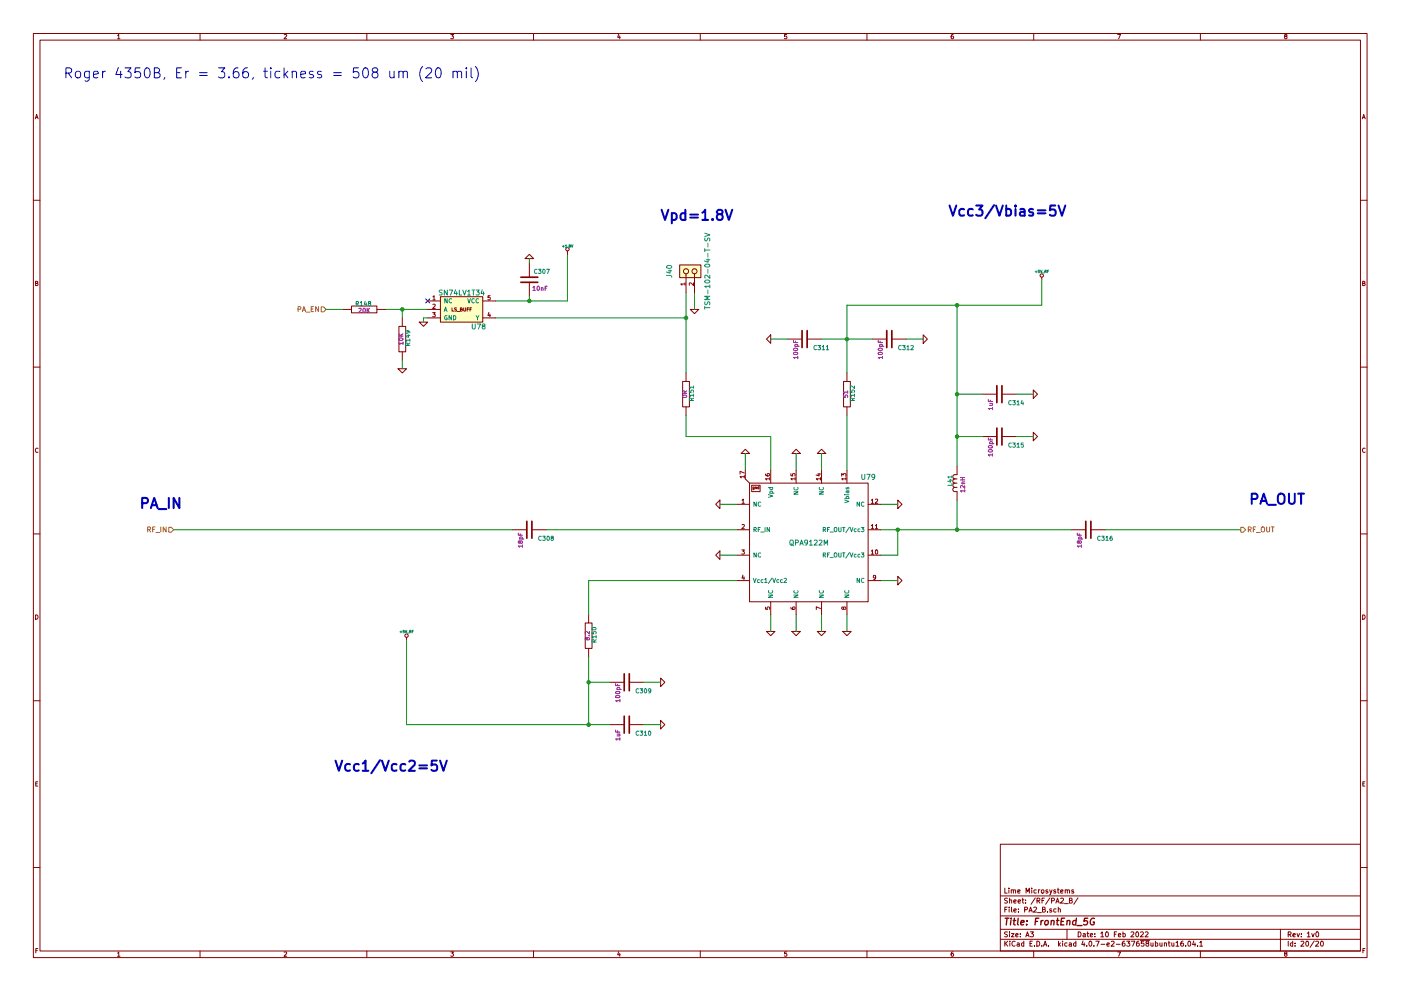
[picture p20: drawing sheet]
<svg xmlns="http://www.w3.org/2000/svg" width="420mm" height="297mm" viewBox="0 0 420 297" stroke-linecap="round" stroke-linejoin="round" font-family="sans-serif">
<g fill="none" stroke="#840000" stroke-width=".3">
<path d="M10 10h400v277h-400zM12 12h396v273.1h-396zM35.3 10.7l.3-.4v1.3M35.3 11.6h.7M60 10v2M85.2 10.4l.5-.1 .3 .4-.8 .9h.8M110 10v2M135.2 10.3h.8l-.4 .5 .4 .3-.1 .4h-.7M160 10v2M185.5 10.2l-.3 1h.8M185.9 10.8v.8M210 10v2"/>
<path d="M235.9 10.3h-.6v.6h.6l.1 .5-.3 .2-.4-.1M260 10v2M285.9 10.3l-.6 .3-.1 .8 .3 .2 .4-.1v-.6l-.4-.1-.3 .3M310 10v2M335.2 10.3h.8l-.5 1.3M360 10v2M385.5 10.9l-.3-.3 .3-.3 .4 .1v.4a.5 .5 0 0 0-.5 .2 .5 .5 0 0 0 0 .5l.3 .1 .3-.2-.3-.5M10.6 35.6l.4-1.3 .4 1.3M10.7 35.2h.6M408.6 35.6l.4-1.3 .4 1.3M408.7 35.2h.6M10 60h2"/>
<path d="M157.5 77.5l1.2-1.3 1.3 1.3zM158.7 78.8v4.3M170.2 75.2v1M203.8 79.4h6.4v3.8h-6.4zM408 60h2M10.7 84.9l.5-.1 .1-.4-.6-.1v1.3h.5l.2-.4-.3-.3M102.9 92.7h2.5M105.4 91.7h7.6v2.1h-7.6zM113 92.7h2.6M119.6 97.8h2.1v7.6h-2.1zM120.6 95.3v2.5M125.7 96.6h2.6l-1.3 1.2z"/>
<path d="M128.3 92.7h3.8M128.3 90.2h3.8M128.3 95.3h3.8M129.7 93.7h.8l-.4 .5 .4 .1v.6h-.8M129.8 89l.4-.4v1.3M129.8 91.3l.5-.1 .2 .3-.8 .9h.8M129.8 89.9h.7M132.1 88.9h12.7v7.7h-12.7zM135.6 92.3v1h.4M136.9 92.3l-.6 .2 .6 .6-.6 .1M137.1 93.4h.7M138.1 92.7h.4l.1-.3-.5-.1v1h.4l.2-.4-.3-.2"/>
<path d="M139.1 92.3v.8l.2 .2 .3-.2v-.8M140.1 92.7h.3M140.6 92.3h-.5v1M140.9 92.7h.4M141.4 92.3h-.5v1M144.8 90.2h3.8M144.8 95.3h3.8M146.6 93.6l-.3 1h.8M146.9 94.1v.9M147 88.6h-.6l-.1 .6h.7v.6h-.7M158.7 84.6v4.3M205.4 85.1h-1.2l.3 .4"/>
<path d="M205.4 84.8v.7M205.7 82.1v5.6M207 92.7h2.5l-1.2 1.3zM208 84.8v.8l-.9-.8-.4 .2 .1 .5M208.3 82.1v5.6M312.4 83.1v.8M408.7 84.9l.5-.1 .1-.4-.6-.1v1.3h.5l.2-.4-.3-.3M10 110h2M119.4 110.5h2.5l-1.3 1.3zM120.6 105.4v2.6M204.7 114.3h2.1v7.7h-2.1zM205.7 111.8v2.5"/>
<path d="M229.9 101.6l1.2-1.2v2.5zM236.2 101.6h4.3M242.1 101.6h4.3M253 114.3h2v7.7h-2zM254 111.8v2.5M261.6 101.6h4.3M267.5 101.6h4.3M276.9 100.4l1.2 1.2-1.2 1.3zM294.6 118.1h4.4M300.5 118.1h4.3M309.9 116.9l1.2 1.2-1.2 1.3zM408 110h2"/>
<path d="M11.4 134.4a.58 .58 0 0 0-.8 .6 .58 .58 0 0 0 .8 .5M205.7 122v2.5M223.5 134.7l1.3 1.2h-2.6zM238.8 134.7l1.2 1.2h-2.5zM246.4 134.7l1.2 1.2h-2.5zM254 122v2.5M287 139.7v2.6h-.9l-.4 .5 .2 .6 .5 .1M294.6 130.8h4.4M300.5 130.8h4.3M309.9 129.6l1.2 1.2-1.2 1.3zM409.4 134.4a.58 .58 0 0 0-.8 .6 .58 .58 0 0 0 .8 .5M153.7 158.8h4.3"/>
<path d="M159.5 158.8h4.3M214.6 151.2l1.3-1.3v2.5zM221 158.8h3.8M221 151.2h3.8M222.5 149.9l.4-.3v1.3M222.5 157.3l.5-.1 .2 .4-.7 .9h.7M222.5 150.9h.7M223.2 142.9h-1.3l.4 .3M223.2 141.8l-1.3-.5v.8M223.2 142.5v.7M223.5 141v2.5l1.3 1.3M224.8 144.8h35.5v35.6h-35.5z"/>
<path d="M225.4 145.5h2.6v1.9h-2.6zM226.2 146.5l-.4-.1 .1-.4h.3v.6l-.4 .1M226.5 146.1l.3-.1 .1 .5M226.5 146v.5M227.6 145.7v.8l-.4-.1v-.3l.4-.1M229.6 142.1l.3 .5 .7 .1 .2-.3-.1-.4-.6 .1-.1 .3 .3 .3M230.8 143.5h-1.2l.3 .4M230.8 143.2v.7M231.1 141v3.8M237.2 142v.6l.6 .1v-.7h.5v.7M238.5 143.5h-1.3l.3 .4M238.5 143.2v.7"/>
<path d="M238.8 141v3.8M245.2 142.1h.9M245.6 141.9v.8l-.9-.3M246.1 143.5h-1.3l.4 .4M246.1 143.2v.7M246.4 141v3.8M252.4 142.7v-.8l.5 .5 .1-.4h.6v.7M253.7 143.5h-1.3l.4 .4M253.7 143.2v.7M254 141v3.8M260.3 158.8h3.9M260.3 151.2h3.9"/>
<path d="M261.3 157.6l.3-.4v1.3M261.3 149.9l.3-.3v1.3M261.3 150.9h.7M261.3 158.5h.7M262.5 157.6l.4-.4v1.3M262.5 149.7l.5-.1 .2 .3-.8 1h.8M262.5 158.5h.7M269.2 149.9l1.3 1.3-1.3 1.2zM286.4 146.1l-.5 .2-.2 .5 .5 .5 .8 .1v2.5M286.4 144.8l-.5 .2-.2 .4 .2 .5 .5 .2M286.4 143.5l-.5 .2-.2 .4 .2 .5 .5 .2M286.4 146.1h.6"/>
<path d="M286.4 144.8h.6M286.4 143.5h.6M321.3 158.8h4.3M327.2 158.8h4.3M10 160h2M214.6 166.4l1.3-1.3v2.6zM221 166.4h3.8M221 174h3.8M222.5 164.8h.7l-.4 .5 .4 .1v.6h-.7M222.8 172.4l-.3 .9h.8M223.1 172.9v.8M260.3 166.4h3.9"/>
<path d="M260.3 174h3.9M261.3 165.2l.3-.4v1.3M261.3 166.1h.7M262.6 173l-.2 .2h-.4v-.6l.4-.1 .2 .2v.7l-.6 .3M262.6 164.9l.2-.1a.61 .61 0 0 1 .5 .7 .61 .61 0 0 1-.6 .5zM269.2 172.8l1.3 1.2-1.3 1.3zM408 160h2M10.7 184.3a.65 .65 0 0 1 .7 .7 .65 .65 0 0 1-.7 .6zM121.9 191v.8M175.5 186.7h2v7.6h-2zM176.5 184.2v2.5M176.5 194.3v2.6"/>
<path d="M229.6 182v.6h.5v-.6h.6v.6M229.9 189.3h2.5l-1.3 1.2zM231.1 180.4v3.8M237.2 182.1l.3 .5h.7l.3-.2-.2-.4-.6 .1v.3l.2 .2M237.5 189.3h2.5l-1.2 1.2zM238.8 180.4v3.8M245.1 189.3h2.5l-1.2 1.2zM246.1 182.4l-1.3-.5v.8M246.4 180.4v3.8M252.7 189.3h2.6l-1.3 1.2zM253 182.2l.6-.2v.6a.52 .52 0 0 1-.6-.1 .52 .52 0 0 1-.2-.5h-.3l-.1 .4 .3 .2 .3-.2M254 180.4v3.8"/>
<path d="M408.7 184.3a.65 .65 0 0 1 .7 .7 .65 .65 0 0 1-.7 .6zM10 210h2M182.9 204.5h4.3M182.9 217.2h4.3M188.7 204.5h4.3M188.7 217.2h4.3M198.1 203.2l1.3 1.3-1.3 1.3zM198.1 215.9l1.3 1.3-1.3 1.3zM408 210h2M10.7 234.9h.5M11.3 234.3h-.6v1.3h.6M408.7 234.9h.4"/>
<path d="M409.3 234.3h-.6v1.3h.6M300 253h108v32.1h-108zM10 260h2M300 278.5h108M300 274.5h108M300 268.5h108M301.3 266.2v1.5h.8M301.3 272.6h.6M302.1 271.9h-.8v1.5M302.1 279.4l-.8 .1a.64 .64 0 0 0 .8 .7l-.1 .5h-.7M302.1 269.3l-.8 .1a.64 .64 0 0 0 .8 .7l-.1 .5h-.7M302.6 266.2v.2"/>
<path d="M302.6 266.7v1M302.6 271.9v.1M302.6 272.4v1M302.8 279.3v.2M302.8 269.8h.6v.9M302.8 269.2v1.5M302.8 279.8v1M303.3 266.8h.6v.9M303.3 266.7v1M303.3 279.8h.8l-.8 1h.8M303.4 271.9v1.3l.2 .2M303.9 266.9l.2-.2 .4 .1 .1 .9"/>
<path d="M304 270.2l.7-.1v-.3l-.4-.1-.3 .2 .1 .7h.6M304.1 272.9l.7-.1-.1-.3-.4-.1-.2 .2v.7h.6M305.2 267.2l.7-.1v-.3l-.5-.1-.2 .2 .1 .7h.6M305.3 270.2l.7-.1v-.3l-.4-.1-.3 .2 .1 .7h.6M305.4 273.3v.1M305.4 272.5v.1M306 279.9v.1M306.5 269.7h.6M306.7 269.2v1.3l.4 .2M307.3 272.7l.7-.1 .1-.6-.8-.1v1.5M307.6 270.6v.1M307.6 269.8v.1"/>
<path d="M307.7 267.7v-1.5l.5 1.1 .5-1.1v1.5M308.6 273.4l.5-1.5 .5 1.5M308.7 273h.7M309 279.3h.9l-.5 .6 .5 .1v.7h-.9M309.4 266.2v.2M309.4 266.7v1M310 272l.6-.1 .3 .4-1 1.1h1M310.5 269.1l-1.3 2M310.8 266.8l-.5-.1-.2 .3v.6h.7M311 270l.7-.1 .1-.5-.8-.2v1.5M311.1 273.5h1.2M311.4 270l.5 .7"/>
<path d="M311.4 266.7v1M311.9 266.7l-.5 .3M312.4 266.8h.6v.8h-.6zM312.5 269.9h.5M312.6 272.6l.8-.1v-.5l-.8-.1v1.5h.6l.3-.5-.3-.3M313.2 269.2h-.7v1.5M314.1 273.3v.1M314.2 266.8l-.3-.1-.3 .2 .1 .2 .5 .2v.3h-.6M314.8 266.7l.3 1M314.9 269.1l-1.3 2M315.4 272.5l-.4-.1-.2 .2 .1 .2 .5 .2v.3h-.6M315.4 270l.7-.1 .1-.5-.8-.2v1.5"/>
<path d="M315.5 266.7l-.7 1.5M316.6 266.8l-.4-.1-.2 .2 .1 .2 .5 .2v.3h-.6M316.7 270.7l.4-1.5 .6 1.5M316.7 272.5l-.4-.1-.3 .3 .1 .6h.6M316.8 270.3h.7M317.1 266.7h.6M317.3 266.2v1.3l.4 .2M317.4 272.5h.6v.9M317.4 271.9v1.5M318.1 269.4l.6-.2 .2 .4-.9 1.1h.9M318.1 267.2l.7-.1-.1-.3-.4-.1-.2 .2 .1 .7h.5M319.2 270.9h1.2"/>
<path d="M319.5 266.8h.5l.1 .9M319.5 266.7v1M320 278.5v3M320.1 266.9l.2-.2 .4 .1 .1 .9M320.7 269.9l.7-.1v-.4l-.7-.2v1.5h.6l.3-.5-.4-.3M322 266.8l-.4-.1-.2 .2 .1 .2 .5 .2v.3h-.6M323.3 269.1l-1.3 2M323.3 279.3a.76 .76 0 0 1 .9 .8 .76 .76 0 0 1-.9 .7zM324.8 279.9h.6l.1 .9M326 279.8h.5M326.2 279.3v1.3l.3 .2M328.3 279.9v.1"/>
<path d="M330.1 279.7l.5-.4v1.5M331.7 279.5l.2-.2a.72 .72 0 0 1 .5 .8 .72 .72 0 0 1-.6 .6l-.3-.5zM334.9 279.3h-.7v1.5M336.8 279.9l.4-.1 .3 .3-.1 .6h-.6M336.8 279.3v1.5M339.2 279.5l.6-.2 .3 .4-1 1.1h1M340.8 279.5l.2-.2a.72 .72 0 0 1 .5 .8 .72 .72 0 0 1-.7 .6l-.2-.5zM342 279.5l.6-.2 .3 .4-.9 1.1h.9M343.5 279.5l.5-.2 .3 .4-.9 1.1h.9M384 278.5v6.6M389 279.8l.3 1 .4-1M390.3 279.9v.1"/>
<path d="M392 279.7l.5-.4v1.5M393.4 279.8l.4 1 .3-1M394.8 279.5l.2-.2a.72 .72 0 0 1 .5 .8 .72 .72 0 0 1-.7 .6l-.2-.5zM408 260h2M10.7 284.9h.5M11.4 284.3h-.7v1.3M35.3 285.7l.3-.4v1.3M35.3 286.6h.7M60 285.1v1.9M85.2 285.4l.5-.1 .3 .4-.8 .9h.8M110 285.1v1.9M135.2 285.3h.8l-.4 .5 .4 .3-.1 .4h-.7"/>
<path d="M160 285.1v1.9M185.5 285.3l-.3 .9h.8M185.9 285.8v.8M210 285.1v1.9M235.9 285.3h-.6v.6h.6l.1 .5-.3 .2-.4-.1M260 285.1v1.9M285.9 285.3l-.6 .3-.1 .8 .3 .2 .4-.1v-.6l-.4-.1-.3 .3M300 281.5h108M301.3 282.1v1.5M301.5 282.7l.7 .9M302.2 282.1l-.9 .9M302.8 282.1v.2"/>
<path d="M302.8 282.6v1M304.4 282.3a.67 .67 0 0 0-.9 .6 .67 .67 0 0 0 .9 .6M304.6 280.3l.7-.1v-.3l-.4-.1-.3 .2 .1 .7h.6M305.1 282.7h.5l.1 .9M305.7 283l-.7 .2 .2 .4 .5-.1M306 280.7v.1M307 282.7l-.4-.1-.3 .3 .1 .6h.6M307 282.1v1.5M307.6 280.8l.5-1.5 .5 1.5M307.8 280.4h.7M308.9 282.8h.5M309.6 282.1h-.7v1.5h.7"/>
<path d="M310 285.1v1.9M310.2 283.5v.1M310.9 282.1a.76 .76 0 0 1 .9 .8 .76 .76 0 0 1-.9 .7zM312.4 283.5v.1M313 283.6l.4-1.5 .5 1.5M313.1 283.2h.7M314.5 283.5v.1M317.4 282.1v1.5M317.6 283l.4 .6M318 282.6l-.6 .6M318.7 282.1v.2M318.7 282.6v1"/>
<path d="M320 282.7l-.4-.1-.3 .3 .1 .6h.6M320.7 282.7h.6v.9M321.3 283l-.7 .2 .2 .4 .5-.1M322.7 282.7l-.5-.1-.3 .3 .1 .6h.7M322.7 282.1v1.5M324.8 282l-.4 1.1h1M325.1 282.6v1M325.5 280.2l-.7 .3 .2 .3 .5-.1M325.9 283.5v.1M326.7 282.3l.2-.2a.72 .72 0 0 1 .6 .8 .72 .72 0 0 1-.7 .6l-.2-.5zM327 280.3l.7-.1-.1-.3-.4-.1-.2 .2 .1 .7h.5M328.1 283.5v.1"/>
<path d="M328.3 280.7v.1M328.6 282.1h1l-.6 1.5M330.1 280.8h.9M330.2 283h1.1M332 283.1l.7-.1-.1-.3-.4-.1-.2 .2 .1 .7h.5M333.3 282.3l.6-.2 .2 .4-.9 1.1h.9M334.2 280h.5M334.8 283h1.1M335.2 285.3h.8l-.5 1.3M335.4 280.3l.7-.1v-.3l-.5-.1-.2 .2 .1 .7h.6M337.3 282.1l-.7 .4-.1 .8 .3 .3 .5-.1v-.8h-.5l-.3 .3M337.9 282.1h.9l-.5 .6 .5 .1v.7h-.9"/>
<path d="M339.3 282.1h1l-.6 1.5M341.5 282.1l-.6 .4-.1 .8 .3 .3 .5-.1-.1-.8h-.4l-.3 .3M342 281.8h2.8M343 282.1h-.7l-.1 .7 .8-.1v.8h-.8M343.9 282.7l-.2-.2 .2-.4 .5 .2v.3a.61 .61 0 0 0-.6 .2 .61 .61 0 0 0-.1 .7h.7l.1-.5-.3-.3M345.2 282.6v.9h.6M345.8 282.6v1M346.5 282.7l.4-.1 .3 .3-.1 .6h-.6M346.5 282.1v1.5M347.9 282.6v.9h.6M348.5 282.6v1M349.2 282.7h.6v.9"/>
<path d="M349.2 282.6v1M350.3 282.6h.6M350.5 282.1v1.3l.4 .2M351.4 282.6l.1 .9h.5M352 282.6v1M352.7 282.5l.4-.4v1.5M352.7 283.6h.8M354.8 282.1l-.6 .4-.1 .8 .3 .3 .5-.1-.1-.8h-.4l-.3 .3M355.6 283.5v.1M356.4 282.3l.2-.2a.72 .72 0 0 1 .5 .8 .72 .72 0 0 1-.6 .6l-.3-.5zM358 282l-.3 1.1h.9M358.4 282.6v1"/>
<path d="M359.2 283.5v.1M359.8 282.5l.4-.4v1.5M359.8 283.6h.9M360 285.1v1.9M385.5 285.9l-.3-.3 .3-.3 .4 .1v.4a.5 .5 0 0 0-.5 .2 .5 .5 0 0 0 0 .5l.3 .1 .3-.2-.3-.5M386.3 280.1l.7-.1 .1-.5-.8-.2v1.5M386.3 282.1v1.5M386.7 280.1l.5 .7M387.7 282.7l-.5-.1-.2 .3v.6h.7M387.7 282.1v1.5M387.8 280.3l.7-.1-.1-.3-.4-.1-.2 .2v.7h.6M388.4 283.5v.1"/>
<path d="M388.4 282.7v.1M390.2 282.3l.6-.2 .2 .4-.9 1.1h.9M390.3 280.7v.1M391.7 282.3l.2-.2a.72 .72 0 0 1 .6 .8 .72 .72 0 0 1-.7 .6l-.2-.5zM392 280.8h.9M394.2 282l-1.3 2M394.6 282.3l.6-.2 .3 .4-1 1.1h1M396.2 282.3l.2-.2a.72 .72 0 0 1 .5 .8 .72 .72 0 0 1-.7 .6l-.2-.5zM408.7 284.9h.5M409.3 284.3h-.6v1.3"/>
<circle cx="170.2" cy="74.7" r=".51"/>
<circle cx="205.7" cy="81.3" r=".76"/>
<circle cx="208.3" cy="81.3" r=".76"/>
<circle cx="312.4" cy="82.6" r=".51"/>
<circle cx="121.9" cy="190.5" r=".51"/>
</g>
<g fill="none" stroke="#840000" stroke-width=".41">
<path d="M301.4 275.2h1.2M302 275.2l-.2 2M303.2 275.9l-.2 1.3M303.3 275.2l-.1 .2M303.9 275.9h.7M304.2 275.2l-.2 1.7 .5 .3M305.4 275.2l-.2 1.7 .2 .3M306.1 276.6l1-.2v-.4l-.6-.1-.3 .3v.9h.7M307.9 277v.2M308.1 276l-.1 .2M310.5 276.2h.7M311.6 275.2h-1l-.2 2"/>
<path d="M312.3 275.9l-.2 1.3M312.8 275.9l-.6 .4M313.5 276.1l.3-.2 .6 .2-.1 .7-.4 .4-.5-.2zM315.3 276.1l.8-.1-.1 1.2M315.3 275.9l-.1 1.3M316.8 275.9h.8M317.2 275.2l-.2 1.7 .4 .3M318.2 276.2h.7M319.3 275.2h-1l-.2 2h.9M320 276.1l.8-.1v1.2M320.1 275.9l-.2 1.3M322.7 276h-.7l-.4 .8 .4 .4 .6-.1"/>
<path d="M322.8 275.2l-.2 2M323 277.4h1.5M326.2 275.2h-.9l-.2 1 .3-.2 .6 .1 .2 .3-.2 .6-.3 .2-.8-.2M328.2 275.3a.99 .99 0 0 0-1.2 .7 .99 .99 0 0 0 .7 1.2l.4-.2 .1-.6h-.4"/>
</g>
<g fill="none" stroke="#0000c2" stroke-width=".3">
<path d="M126.7 19.9a3.4 3.4 0 0 0 0 4.6M142.6 19.9a3.4 3.4 0 0 1 0 4.6M19.8 21.9h1.1a.81 .81 0 0 0 .6-.8 .81 .81 0 0 0-.6-.8h-1.1v3M20.5 21.9l1 1.4M22.9 21.5a.82 .82 0 0 1 1.3 .4v.9a.82 .82 0 0 1-.8 .6 .82 .82 0 0 1-.8-.6v-.9zM26.8 21.3v2.5a.84 .84 0 0 1-1.3 .4M26.8 21.5a.96 .96 0 0 0-1.5 .4l.2 1.1a.99 .99 0 0 0 1.3 .2M28 22.3l1.5-.2-.2-.6-.8-.2-.5 .5 .2 1.4h1.1M30.8 21.3v2M31.6 21.3l-.6 .2-.2 .4M35.5 20.2l-.8 2.1h1.9M36.2 21.3v2"/>
<path d="M37.5 20.3h1.8l-1 1.2a.81 .81 0 0 1 1 .6v.7l-.3 .4-1.1 .1-.4-.3M42 20.3h-1.4l-.2 1.5 .5-.3 1 .1 .3 .5-.2 .9-.4 .3h-.7l-.5-.3M43.7 20.5a.7 .7 0 0 1 1.2 .4 1.54 1.54 0 0 1-.9 2.4 1.95 1.95 0 0 1-.3-2.8zM46.3 21.8l1.3-.2 .3-.4-.3-.7-1.3-.2v3h1.1a.78 .78 0 0 0 .6-.8 .78 .78 0 0 0-.7-.7M49.4 23.2l-.3 .6M53 21.8h1M54.4 20.3h-1.4v3h1.4M55.7 21.3v2M56.6 21.3l-.6 .2-.3 .4M59.8 21.8h2.3M59.8 22.6h2.3M65.6 20.3h1.8l-1 1.2a.81 .81 0 0 1 1 .6v.7l-.3 .4-1.1 .1-.4-.3"/>
<path d="M68.7 23l.1 .2h-.3l.2-.2v.3M71.4 20.3a1.22 1.22 0 0 0-1.4 1.3l.1 1.4a.95 .95 0 0 0 1.4 0l.2-.9-.3-.5-.9-.1-.5 .6M74.2 20.3a1.22 1.22 0 0 0-1.4 1.3l.1 1.4a.95 .95 0 0 0 1.5 0l.1-.9-.3-.5-.8-.1-.6 .6M75.9 23.2l-.3 .6M79.1 21.3h1.1M79.5 20.3v2.6l.2 .3 .5 .1M81.2 20.3l-.1 .2 .1 .1 .2-.1-.2-.2v.3M81.2 21.3v2M83.9 21.5a.96 .96 0 0 0-1.4 .4l.1 1.1a.99 .99 0 0 0 1.3 .2M85.2 20.3v3M85.5 22.2l.8 1.1M86.3 21.3l-1.1 1.2"/>
<path d="M87.6 21.6a.76 .76 0 0 1 1.3 .2v1.5M87.6 21.3v2M90.2 22.3l1.4-.2-.1-.6-.9-.2-.4 .5 .1 1.4h1.2M93.9 21.5l-.7-.2-.4 .5 .1 .4 1 .3 .2 .3-.2 .4h-1.1M96.3 21.5l-.7-.2-.4 .5 .2 .4 .9 .3 .2 .3-.2 .4h-1.1M100.1 21.8h2.3M100.1 22.6h2.3M107.5 20.3h-1.4l-.2 1.5 .4-.3 1.1 .1 .2 .5-.1 .9-.4 .3h-.8l-.4-.3M109.2 20.5a.7 .7 0 0 1 1.1 .4 1.54 1.54 0 0 1-.8 2.4 1.95 1.95 0 0 1-.3-2.8zM112.2 21.6l-.6-.6 .2-.4 .4-.3 .9 .2 .2 .4-.1 .4-.4 .3h-.6l-.6 .6 .2 .8a.95 .95 0 0 0 1.4 0l.1-.8-.5-.6M116.9 21.3l.1 1.9a.84 .84 0 0 0 1.2-.2M118.2 21.3v2"/>
<path d="M119.6 21.6a.76 .76 0 0 1 1.3 .2v1.5M119.6 21.3v2M120.9 21.8a.72 .72 0 0 1 1.1-.3l.2 1.8M127.7 20.6l.5-.3 1 .2a.81 .81 0 0 1 .1 1.1l-1.7 1.7h1.9M131 20.5a.7 .7 0 0 1 1.2 .4 1.54 1.54 0 0 1-.9 2.4 1.95 1.95 0 0 1-.3-2.8zM135.9 21.6a.76 .76 0 0 1 1.3 .2v1.5M135.9 21.3v2M137.2 21.8a.72 .72 0 0 1 1.1-.3l.1 1.8M139.9 20.3l-.2 .2 .2 .1 .1-.1-.1-.2v.3M139.9 21.3v2M141.3 20.3v2.6l.4 .4"/>
</g>
<g fill="none" stroke="#840000" stroke-width=".51">
<path d="M156.2 84.6h5.1M156.2 83.1h5.1M240.5 99.1v5.1M242.1 99.1v5.1M265.9 99.1v5.1M267.5 99.1v5.1M299 115.6v5.1M300.5 115.6v5.1M299 128.3v5.1M300.5 128.3v5.1M158 156.2v5.1M159.5 156.2v5.1"/>
<path d="M325.6 156.2v5.1M327.2 156.2v5.1M187.2 202v5M187.2 214.7v5M188.7 202v5M188.7 214.7v5"/>
</g>
<g fill="none" stroke="#008484" stroke-width=".3">
<path d="M168.7 73.8h.5M169 73.5v.6M169.6 73.6l.2-.2v.7M169.6 74.1h.4M170.3 74.1h.1M170.8 73.7l-.1-.3h.3v.2l-.3 .2 .1 .3 .3-.1-.2-.3M171.3 73.4l.3 .7 .2-.7M200 79.8a.73 .73 0 0 1 .9-.3 .73 .73 0 0 1 .5 .7 .74 .74 0 0 1-.9 .3 .74 .74 0 0 1-.5-.7zM211.4 69.9l1.5 .5-1.5 .5M211.4 74.5v.9M211.4 75h1.5M211.4 79.4a.73 .73 0 0 1 .9-.4 .73 .73 0 0 1 .5 .8 .74 .74 0 0 1-.9 .3 .74 .74 0 0 1-.5-.7z"/>
<path d="M211.4 71.3l.1 .8a.63 .63 0 0 0 .8-.7l.5 .1v.7M211.9 77.9h1M212.3 72.9v1.1M212.3 75.9v1.2M212.4 77.6v1l-1.1-.4M106.8 91l.6-.1 .1-.4-.7-.1v1.2M107.1 91l.4 .6M108 90.7l.4-.3v1.2M108 91.6h.7M109.5 90.3l-.3 .9h.8M109.8 90.8v.8M110.7 90.9l-.2-.2 .2-.3 .4 .1v.3a.52 .52 0 0 0-.5 .1 .52 .52 0 0 0-.1 .6h.6l-.2-.6"/>
<path d="M122.2 99.2l.2 .2v.4h-.7l-.1-.4 .3-.2h.7l.3 .6M132.6 87l-.8 .1a.63 .63 0 0 0 .7 .8v.5h-.8M133.2 93.3l.4-1.2 .5 1.2M133.3 92.9h.6M134.1 94.7a.57 .57 0 0 0-.8 .5 .57 .57 0 0 0 .8 .5v-.4h-.2M134.1 89.5v1.3l-.7-1.3v1.3M134.1 86.9v1.6l-.9-1.6v1.6M134.7 86.9h1l-.6 1.6M135.4 94.6v1.3l-.7-1.3v1.3M135.4 89.6a.56 .56 0 0 0-.7 .5 .56 .56 0 0 0 .7 .6M136 94.6a.64 .64 0 0 1 .7 .6 .64 .64 0 0 1-.7 .7zM136.6 86.9l-.4 1h1"/>
<path d="M137 87.4v1.1M137.7 86.9v1.6h.8M138.8 86.9l.5 1.6 .5-1.6M140.2 87.4l.5-.5v1.6M140.2 88.5h.9M140.3 89.5l.4 1.3 .4-1.3M141.5 86.9h.9M141.6 97.1v1.2l.3 .3 .6-.3v-1.2M142 86.9v1.6M142.2 89.6a.56 .56 0 0 0-.7 .5 .56 .56 0 0 0 .7 .6M142.8 86.9h.9l-.5 .6 .5 .3-.1 .5-.2 .2-.6-.2M142.8 94.6l.4 .7 .4-.7"/>
<path d="M143.1 97.1h1l-.6 1.5M143.2 95.3v.6M143.5 89.6a.56 .56 0 0 0-.8 .5 .56 .56 0 0 0 .8 .6M144.7 86.9l-.4 1h.9M144.9 97.8l-.3-.4 .1-.2h.6l.1 .4-.8 .4 .3 .6 .6-.3-.3-.5M145 87.4v1.1M161 80.8a.56 .56 0 0 0-.7 .5 .56 .56 0 0 0 .7 .6M161.5 80.7h.8l-.5 .5 .4 .1v.6h-.7M162.9 80.8l.1-.1a.61 .61 0 0 1 .5 .6 .61 .61 0 0 1-.6 .6zM163.9 80.7h.8l-.5 1.3M199.9 82.6h1.3l.2 .5M200.4 81.2h1"/>
<path d="M200.9 80.9v1l-1.1-.4M211.4 91.8v.8M211.4 92.2h1.5M211.4 90.5l.1 .8a.63 .63 0 0 0 .8-.8l.5 .1v.7M211.4 84.2a.73 .73 0 0 1 .9-.4 .73 .73 0 0 1 .5 .8 .74 .74 0 0 1-.9 .3 .74 .74 0 0 1-.5-.7zM212.3 80.7v1.2M212.3 86.9v1.2M212.9 88.8h-1.5l1 .5-1 .5h1.5M212.9 85.8h-1.5l.4 .5M212.9 82.5v.9l-1.1-.9-.4 .3 .1 .6M212.9 85.4v.9M310.4 81.4h.6"/>
<path d="M310.7 81.2v.5M311.7 81h-.3v.3h.3l.1 .3-.4 .1M312 81l.3 .7 .2-.7M312.6 81.8h.6M313.4 81.4l.3-.1 .1-.3h-.4v.7M313.5 81.4l.3 .3M314.1 81.3h.3M314.5 81h-.4v.7M122 100.5h.9M122.3 103.5l-.1-.6h-.5l-.1 .6h1.3M122.5 100.3v.8l-.9-.3M122.9 102h-1.3l.4 .3"/>
<path d="M122.9 102.8l-.6 .4M122.9 101.6v.7M206.7 117v.6h.6v-.6h.6v.6M208 118.5h-1.3l.4 .3M208 116h-1.3l.4 .4M208 119.3l-.6 .4M208 115.7v.7M208 118.1v.7M244.9 103.7a.56 .56 0 0 0-.8 .5 .56 .56 0 0 0 .8 .5M245.3 103.6h.8l-.5 .4 .4 .2v.5h-.7M246.6 103.9l.3-.3v1.2M246.6 104.8h.7"/>
<path d="M247.8 103.9l.4-.3v1.2M247.8 104.8h.7M255 117v.6h.6v-.6h.5v.6M256.3 118.5h-1.3l.3 .3M256.3 115.7v.8l-1-.8-.3 .2 .1 .5M256.3 119.3l-.6 .4M256.3 118.1v.7M270.3 103.7a.56 .56 0 0 0-.8 .5 .56 .56 0 0 0 .8 .5M270.7 103.6h.8l-.5 .4 .4 .2v.5h-.7M272 103.9l.3-.3v1.2M272 104.8h.7M273.2 103.7l.5-.1 .2 .3-.8 .9h.8"/>
<path d="M207.4 120.1l-.1-.7h-.5l-.1 .7h1.3M255.7 120.1l-.1-.7h-.5l-.1 .7h1.3M303.3 132.9a.56 .56 0 0 0-.8 .5 .56 .56 0 0 0 .8 .5M303.3 120.2a.56 .56 0 0 0-.8 .5 .56 .56 0 0 0 .8 .5M303.7 132.8h.8l-.4 .5 .3 .1v.5h-.7M303.7 120.1h.8l-.4 .5 .3 .1v.5h-.7M305 133.1l.4-.3v1.2M305 120.4l.4-.3v1.2M305 134h.7M305 121.3h.7M306.5 120l-.3 .9h.8M306.8 120.5v.8"/>
<path d="M306.9 132.8h-.6l-.1 .6h.7v.5h-.7M226.1 158.8l.6-.1 .1-.5-.7-.1v1.3M226.4 158.8l.4 .6M226.8 150.5v1.3l-.7-1.3v1.3M227.4 158.7h.4M228 158.1h-.6v1.3M228.1 150.6a.56 .56 0 0 0-.7 .5 .56 .56 0 0 0 .7 .5M228.2 159.5h.9M229.4 158.1v1.3M230.5 148.2l1.2 .5-1.2 .4M230.5 146.1h1.2M230.8 158.1v1.3l-.8-1.3v1.3"/>
<path d="M230.9 147.8h1.2M230.9 147.8v-.3l.2-.3 .5 .1v.5M230.9 146.1v.4l.2 .2 .5-.1v-.5M238.1 147.4h1.2l-1.2 .7h1.2M238.2 146.1a.56 .56 0 0 0 .5 .8 .56 .56 0 0 0 .5-.8M245.7 147.4h1.3l-1.3 .7h1.3M245.8 146.1a.56 .56 0 0 0 .5 .8 .56 .56 0 0 0 .5-.8M246.9 158.8l.6-.1v-.5l-.6-.1v1.3M247.2 158.8l.4 .6M248.2 158.7h.4M248.8 158.1h-.6v1.3M248.9 159.5h1"/>
<path d="M250.2 158.3l.2-.2 .5 .2 .1 .6-.3 .5-.5-.2zM251.5 158.1v1l.3 .3 .4-.3v-1M252.7 158.1h.7M253 158.1v1.3M253.3 149.9l1.3 .4-1.3 .4M253.3 148.3h.1M253.3 149.4h1.3M253.7 148.3h.9M253.8 149.4l-.1-.3 .3-.3 .5 .2v.4M253.8 146.1l.1 .5 .3-.5h.3v.5M254 147.2l.3 .5 .3-.1-.1-.4M254.6 147.2h-.8v.5"/>
<path d="M254.7 158l-1.1 1.7M255 158.1l.4 1.3 .4-1.3M256.8 158.6l-.4-.1-.2 .3 .1 .5h.5M257.8 150.5v1.3l-.8-1.3v1.3M257.9 158.6l-.4-.1-.2 .3 .1 .5h.5M258.3 158.1h.8l-.5 .5 .4 .1v.5h-.7M258.5 142.2v1.2l.3 .3 .6-.3v-1.2M259.1 150.6a.56 .56 0 0 0-.8 .5 .56 .56 0 0 0 .8 .5M259.9 142.2h1.1l-.7 1.5M262.3 142.8l-.3 .3-.6-.3 .1-.5 .5-.1a.96 .96 0 0 1-.1 1.5h-.3M284.7 143.9h.8M285.1 143.7v.8l-.9-.3"/>
<path d="M285.5 144.9v.6h-1.2M285.5 142.9h-1.2l.3 .4M285.5 142.6v.7M162.3 160.8a.56 .56 0 0 0-.8 .5 .56 .56 0 0 0 .8 .6M162.7 160.7h.8l-.4 .5 .4 .1v.6h-.8M164.1 160.8l.2-.1a.61 .61 0 0 1 .5 .7 .61 .61 0 0 1-.6 .5zM165.5 161.3l-.2-.3 .2-.3 .4 .1v.3a.52 .52 0 0 0-.5 .2 .52 .52 0 0 0-.1 .6h.6l-.2-.6M225.9 173.3l.4 1.3 .5-1.3M226.8 165.7v1.3l-.7-1.3v1.3M227.7 173.8l-.3-.1-.2 .3 .1 .5h.4M228.1 165.8a.56 .56 0 0 0-.7 .5 .56 .56 0 0 0 .7 .6M228.8 173.8l-.3-.1-.3 .3 .1 .5h.5"/>
<path d="M229.3 173.7l.4-.4v1.3M229.3 174.6h.7M230.5 178.3h1.2l-1.2 .8h1.2M230.6 177a.56 .56 0 0 0 .5 .8 .56 .56 0 0 0 .5-.8M231.5 173.3l-1.1 1.6M231.7 173.3l.5 1.3 .4-1.3M233.6 173.8l-.4-.1-.2 .3 .1 .5h.5M234.6 173.8l-.3-.1-.2 .3 .1 .5h.4M235.2 173.4l.4-.1 .3 .4-.8 .9h.8M237 162.1l.3-.2 .5 .2-.1 1.2-.7-.1zM237.2 163l.8 .5M238.1 178.3h1.2l-1.2 .8h1.2"/>
<path d="M238.2 177a.56 .56 0 0 0 .5 .8 .56 .56 0 0 0 .5-.8M238.6 162.7l.7-.1 .1-.6-.8-.1v1.5M239.9 163.4l.5-1.5 .5 1.5M240 163h.7M242.2 162.5l-.3 .3-.6-.3 .1-.5 .5-.1a.96 .96 0 0 1-.1 1.5h-.3M242.7 162.3l.5-.4v1.5M242.7 163.4h.9M244.2 162l.6-.1 .3 .4-1 1.1h1M245.6 162l.6-.1 .3 .4-.9 1.1h.9M245.7 178.3h1.3l-1.3 .8h1.3M245.8 177a.56 .56 0 0 0 .5 .8 .56 .56 0 0 0 .5-.8M246.9 166.4l.6-.1v-.5l-.6-.1v1.3"/>
<path d="M247.2 163.4v-1.5l.5 1.1 .5-1.1v1.5M247.2 166.4l.4 .6M248.2 166.3h.4M248.8 165.7h-.6v1.3M248.9 167.1h1M250.2 165.9l.2-.2 .5 .2 .1 .7-.3 .4-.5-.2zM251.5 165.7v1l.3 .3 .4-.3v-1M252.7 165.7h.7M253 165.7v1.3M253.3 178.3h1.3l-1.3 .8h1.3M253.4 177a.56 .56 0 0 0 .5 .8 .56 .56 0 0 0 .6-.8M254.7 165.6l-1.1 1.7"/>
<path d="M255 165.7l.4 1.3 .4-1.3M256.8 166.2l-.4-.1-.2 .3 .1 .5h.5M257.8 173.3v1.3l-.8-1.3v1.3M257.9 166.2l-.4-.1-.2 .3 .1 .5h.5M258.3 165.7h.8l-.5 .5 .4 .1v.6h-.7M259.1 173.4a.56 .56 0 0 0-.8 .6 .56 .56 0 0 0 .8 .5M329.9 160.8a.56 .56 0 0 0-.7 .5 .56 .56 0 0 0 .7 .6M330.4 160.7h.8l-.5 .5 .4 .1v.6h-.7M331.7 161.1l.3-.4v1.3M331.7 162h.7M333.5 160.7l-.6 .3v.7l.2 .3 .5-.1-.1-.6-.4-.1-.2 .2M119.9 189.4h.6"/>
<path d="M120.2 189.1v.6M121.2 188.9h-.3v.4l.3-.1 .1 .3-.4 .1M121.5 188.9l.3 .8 .2-.8M122.1 189.7h.6M122.9 189.3h.3l.1-.3-.4-.1v.8M123 189.3l.3 .4M123.6 189.3h.3M124 188.9h-.4v.8M177.5 189.3v.7h.6v-.7h.6v.7M177.6 188.3a.76 .76 0 0 1 1.2 .2 .66 .66 0 0 1-.7 .3 .66 .66 0 0 1-.5-.5zM178.2 192.4l-.1-.6h-.5l-.1 .6h1.3M178.8 190.9h-1.3l.4 .3"/>
<path d="M178.8 191.7l-.6 .4M178.8 190.5v.7M191.5 206.5a.56 .56 0 0 0-.8 .6 .56 .56 0 0 0 .8 .5M191.5 219.2a.56 .56 0 0 0-.8 .6 .56 .56 0 0 0 .8 .5M191.9 206.4h.8l-.4 .5 .4 .1v.6h-.8M191.9 219.1h.8l-.4 .5 .4 .1v.6h-.8M193.2 219.5l.4-.4v1.3M193.3 206.5l.2-.1a.61 .61 0 0 1 .5 .7 .61 .61 0 0 1-.6 .5zM194.6 219.2l.1-.1a.61 .61 0 0 1 .5 .7 .61 .61 0 0 1-.6 .5zM195.2 207l-.3 .2-.3-.1-.1-.6 .4-.1 .3 .3-.1 .7-.5 .3M193.2 220.4h.8"/>
</g>
<g fill="none" stroke="#840084" stroke-width=".3">
<path d="M107.6 92.5l.5-.1 .2 .3-.8 1h.8M108.9 92.5l.2-.1a.61 .61 0 0 1 .5 .6 .61 .61 0 0 1-.6 .6zM110.1 92.4v1.3M110.3 92.9l.5 .8M110.8 92.4l-.7 .7M159.8 86.1l.4-.3v1.3M159.8 87.1h.8M161.2 85.9l.1-.1a.61 .61 0 0 1 .5 .6 .61 .61 0 0 1-.6 .6zM162.3 86.3h.5l.1 .8M162.3 86.2v.9M163.5 86.4h.4M164.1 85.8h-.6v1.3"/>
<path d="M119.6 100.7h1.3M119.6 100l.7 .7M119.7 101.5a.76 .76 0 0 1 1.2 .2 .66 .66 0 0 1-.7 .3 .66 .66 0 0 1-.5-.5zM120.9 102.9h-1.3l.4 .3M120.9 102.5v.7M120.9 100l-.8 .6M204.7 118.6a.76 .76 0 0 1 1.3 .3 .66 .66 0 0 1-.7 .3 .66 .66 0 0 1-.6-.6zM205.4 117.9l-.1-.6-.5-.1-.1 .7h1.3M206 117.2l-.6 .4M238 102v.7h1.2M238.1 105.7a.69 .69 0 0 1 1.1 .3 .66 .66 0 0 1-.7 .3 .66 .66 0 0 1-.5-.5zM238.1 104.5a.69 .69 0 0 1 1.1 .3 .66 .66 0 0 1-.7 .3 .66 .66 0 0 1-.5-.6z"/>
<path d="M238.4 103.8h1.2M238.5 103.8l-.1-.4 .2-.2 .6 .1v.5M238.6 102.2v.5M239.2 107.1h-1.2l.3 .4M239.2 106.8v.7M253 118.5v.6h.5v-.6h.6v.6M254.2 117.5h-1.2l.3 .4M254.2 117.2v.7M263.4 102v.7h1.2M263.4 105.8a.76 .76 0 0 1 1.2 .2 .66 .66 0 0 1-.7 .3 .66 .66 0 0 1-.5-.5zM263.4 104.5a.76 .76 0 0 1 1.2 .3 .66 .66 0 0 1-.7 .3 .66 .66 0 0 1-.5-.6zM263.8 103.8h1.2"/>
<path d="M263.9 103.8l-.1-.4 .2-.2 .6 .1v.5M264 102.2v.5M264.6 107.1h-1.2l.3 .4M264.6 106.8v.7M296.4 119.8v.6h1.3M297 120v.4M296.4 131.3v.6h1.3M296.4 135a.76 .76 0 0 1 1.3 .2 .66 .66 0 0 1-.7 .3 .66 .66 0 0 1-.6-.5zM296.4 133.7a.76 .76 0 0 1 1.3 .3 .66 .66 0 0 1-.7 .3 .66 .66 0 0 1-.6-.6zM296.8 133h1.3M296.8 121h.9M296.9 133l-.1-.3 .3-.3 .5 .1v.5"/>
<path d="M297 131.4v.5M297.5 121l.1 .5h-.8M297.7 136.4h-1.3l.3 .3M297.7 122.4h-1.3l.3 .4M297.7 122.1v.7M297.7 136v.7M155.4 159.8v.6h1.3M156 160v.4M288.1 143.9h1.2M288.1 143.1h1.2M288.5 145h.8M288.6 143.1v.8"/>
<path d="M289.3 147.1h-1.2l.3 .4M289.3 145.6v.7l-.9-.7-.3 .2 .1 .5M289.3 144.5h-.8l.1 .5M289.3 146.8v.7M323.1 159.8v.6h1.2M323.6 160v.4M155.8 161.6h1.3M155.9 161.6l-.1-.4 .3-.3 .5 .2v.5M156 162.3l.6-.1v.6a.52 .52 0 0 1-.6-.1 .52 .52 0 0 1-.2-.5h-.3l-.1 .4 .3 .2 .3-.2M156.7 163.7h-1.3l.4 .3M156.7 163.3v.7M323.5 161.6h1.2"/>
<path d="M323.5 161.6v-.4l.2-.3 .6 .2v.5M323.6 162.3l.6-.1v.6a.52 .52 0 0 1-.6-.1 .52 .52 0 0 1-.1-.5h-.3l-.1 .4 .2 .2 .3-.2M324.3 163.7h-1.2l.3 .3M324.3 163.3v.7M176 191.3l.6-.2v.7a.52 .52 0 0 1-.5-.1 .52 .52 0 0 1-.2-.6h-.3l-.1 .5 .2 .2 .3-.2M176.6 190.5h.2M176.8 189.3v.8l-1-.8-.3 .2 .1 .5M184.6 204.9v.6h1.3M184.6 218.8v.6h1.3M184.7 208.6a.76 .76 0 0 1 1.2 .3 .66 .66 0 0 1-.7 .3 .66 .66 0 0 1-.5-.6zM184.7 207.4a.76 .76 0 0 1 1.2 .3 .66 .66 0 0 1-.7 .3 .66 .66 0 0 1-.5-.6zM185 206.7h1.3"/>
<path d="M185.1 206.7l-.1-.4 .3-.2 .5 .1v.5M185.2 205.1v.4M185.2 219v.4M185.9 210h-1.3l.4 .4M185.9 209.7v.7M185 220.1h.9M185.8 220.1v.4l-.8 .1M185.9 221.5h-1.3l.4 .4M185.9 221.1v.8"/>
</g>
<g fill="none" stroke="#008400" stroke-width=".3">
<path d="M158.7 77.5v1.3M170.2 76.2v14h-21.6M97.8 92.7h5.1M115.6 92.7h12.7M120.6 92.7v2.6M128.3 95.3h-1.3v1.3M148.6 95.3h57.1M158.7 88.9v1.3M205.7 87.7v24.1M208.3 87.7v5M287 91.5v48.2M312.4 83.9v7.6h-58.4v20.3"/>
<path d="M120.6 108v2.5M231.1 101.6h5.1M246.4 101.6h15.2M271.8 101.6h5.1M287 118.1h7.6M304.8 118.1h5.1M205.7 124.5v6.3h25.4v10.2M223.5 135.9v5.1M238.8 135.9v5.1M246.4 135.9v5.1M254 124.5v16.5M287 130.8h7.6"/>
<path d="M304.8 130.8h5.1M52.1 158.8h101.6M163.8 158.8h57.2M215.9 151.2h5.1M264.2 158.8h57.1M264.2 151.2h5M269.2 158.8v7.6h-5M287 149.9v8.9M331.5 158.8h40.6M215.9 166.4h5.1M221 174h-44.5v10.2M264.2 174h5"/>
<path d="M121.9 191.8v25.4h61M176.5 196.9v20.3M231.1 184.2v5.1M238.8 184.2v5.1M246.4 184.2v5.1M254 184.2v5.1M176.5 204.5h6.4M193 204.5h5.1M193 217.2h5.1"/>
</g>
<g fill="#008400" stroke="#008400" stroke-width=".3">
<circle cx="176.5" cy="217.2" r=".51"/>
<circle cx="176.5" cy="204.5" r=".51"/>
<circle cx="269.2" cy="158.8" r=".51"/>
<circle cx="254" cy="101.6" r=".51"/>
<circle cx="287" cy="158.8" r=".51"/>
<circle cx="287" cy="91.5" r=".51"/>
<circle cx="287" cy="118.1" r=".51"/>
<circle cx="287" cy="130.8" r=".51"/>
<circle cx="158.8" cy="90.2" r=".51"/>
<circle cx="120.7" cy="92.7" r=".51"/>
<circle cx="205.7" cy="95.3" r=".51"/>
</g>
<g fill="none" stroke="#0000c2" stroke-width=".61">
<path d="M198.4 62.9l1 3 1-3M201.5 64l.8-.1 .6 .6v.8l-.3 .5h-1.1M201.5 63.9v3M205.5 64l-.8-.1-.6 .6v.8l.3 .5h1.1M205.5 62.9v3M207 64.3h2.3M207 65.2h2.3M210.6 63.8l.9-.9v3M210.6 65.9h1.8M213.7 65.6l.1 .2h-.3l.2-.2v.3M215.6 64.2l-.6-.6 .1-.4 .5-.3 .8 .1 .3 .5-.1 .4-.4 .3-.9 .1a1.01 1.01 0 0 0 0 1.5 1.01 1.01 0 0 0 1.3-.2 .96 .96 0 0 0-.4-1.4M217.6 62.9l1 3 1-3"/>
<path d="M284.8 61.6l1 3.1 1-3.1M289.1 62.8l-.8-.2-.6 .6v.9l.3 .4h1.1M291.7 62.8l-.8-.2-.6 .6v.9l.3 .4h1.1M292.8 61.6h1.8l-1 1.2a.82 .82 0 0 1 1 .6v.7l-.2 .4-1.2 .2-.4-.3M298.1 61.5l-2.6 3.9M298.7 61.6l1 3.1 1-3.1M301.8 62.8l.8-.2 .6 .6v.9l-.3 .4h-1.1M301.8 61.6v3.1M304.5 61.6l-.1 .2 .1 .1v-.3v.3M304.5 62.6v2.1M306 62.8l.3-.2 .8 .2 .2 1.9M307.3 63.4l-1 .1a.59 .59 0 0 0-.5 .6 .59 .59 0 0 0 .5 .6l1-.2"/>
<path d="M309.8 62.8l-.8-.2-.4 .5 .2 .4 1 .3v.7h-1.2M311.2 63.1h2.3M311.2 63.9h2.3M316.5 61.6h-1.5l-.1 1.5 .4-.3 1 .1 .3 .5-.1 1-.5 .3h-.7l-.4-.3M317.4 61.6l1.1 3.1 1-3.1M42.6 150.8h1.2a.83 .83 0 0 0 .6-.8 .83 .83 0 0 0-.6-.8h-1.2v3.1M45.2 152.3l1.1-3.1 1 3.1M45.5 151.4h1.5M47.6 152.6h2.3M50.6 149.2v3.1M53.8 149.2v3.1l-1.7-3.1v3.1M375.4 149.6h1.1a.83 .83 0 0 0 .6-.8 .83 .83 0 0 0-.6-.8h-1.1v3"/>
<path d="M378 151l1-3 1 3M378.3 150.2h1.4M380.3 151.3h2.3M383.4 148.4a1.02 1.02 0 0 1 1.1-.4 1.02 1.02 0 0 1 .7 1l-.1 1.6a1.03 1.03 0 0 1-1.7 0l-.2-.6zM386.6 148l.1 2.7a1.01 1.01 0 0 0 1.3 .2l.3-.5v-2.4M389.3 148h1.8M390.2 148v3M100.6 228l1 3 1-3M105 229.1l-.9-.1-.6 .6v.8l.3 .5h1.2M107.6 229.1l-.9-.1-.6 .6v.8l.3 .5h1.2M108.8 228.9l.8-.9v3M108.8 231h1.7"/>
<path d="M114 227.8l-2.6 4M114.6 228l1 3 1-3M118.9 229.1l-.8-.1-.6 .6v.8l.3 .5h1.1M121.5 229.1l-.8-.1-.6 .6v.8l.3 .5h1.1M122.7 228.3l.4-.3 1.1 .1a.87 .87 0 0 1 .1 1.2l-1.7 1.7h1.8M125.8 229.4h2.3M125.8 230.3h2.3M131 228h-1.5l-.1 1.4 .4-.3 1 .2 .3 .4-.1 1-.4 .3h-.8l-.4-.3M132 228l1 3 1-3"/>
</g>
<g fill="none" stroke="#848400" stroke-width=".3">
<path d="M89.4 92.7l.7-.1 .1-.5-.8-.2v1.5M90.7 93.4l.5-1.5 .5 1.5M90.8 93h.7M91.8 93.6h1.2M93.3 92.6h.5M94 91.9h-.7v1.5h.7M95.5 91.9v1.5l-.8-1.5v1.5M96.3 92h.8l.7 .7-.7 .8h-.8zM44.3 158.7h.7l.1-.6-.8-.2v1.5M44.7 158.7l.5 .7M45.8 158.7h.5M46.5 157.9h-.7v1.5"/>
<path d="M46.7 159.6h1.2M48.2 157.9v1.5M49.8 157.9v1.5l-.9-1.5v1.5M50.6 158.1h.7l.8 .7-.8 .7h-.7zM372.1 158.1h.7l.8 .7-.8 .7h-.7zM374.4 158.7h.7l.1-.6-.8-.2v1.5M374.7 158.7l.5 .7M375.9 158.7h.5M376.6 157.9h-.7v1.5M376.8 159.6h1.2M378.3 158.2l.3-.3 .6 .3v.8l-.3 .4-.6-.2zM379.9 157.9v1.3l.3 .2 .5-.2v-1.3"/>
<path d="M381.3 157.9h.8M381.7 157.9v1.5"/>
</g>
<path d="M127.7 89.6l1.2 1.2M128.9 89.6l-1.2 1.2" fill="none" stroke="#000084" stroke-width=".3"/>
<g fill="#ffffc2" stroke="#ffffc2" stroke-width=".3">
<path d="M132.1 88.9h12.7v7.7h-12.7z"/>
<path d="M203.8 79.4h6.4v3.8h-6.4z"/>
</g>
</svg>
